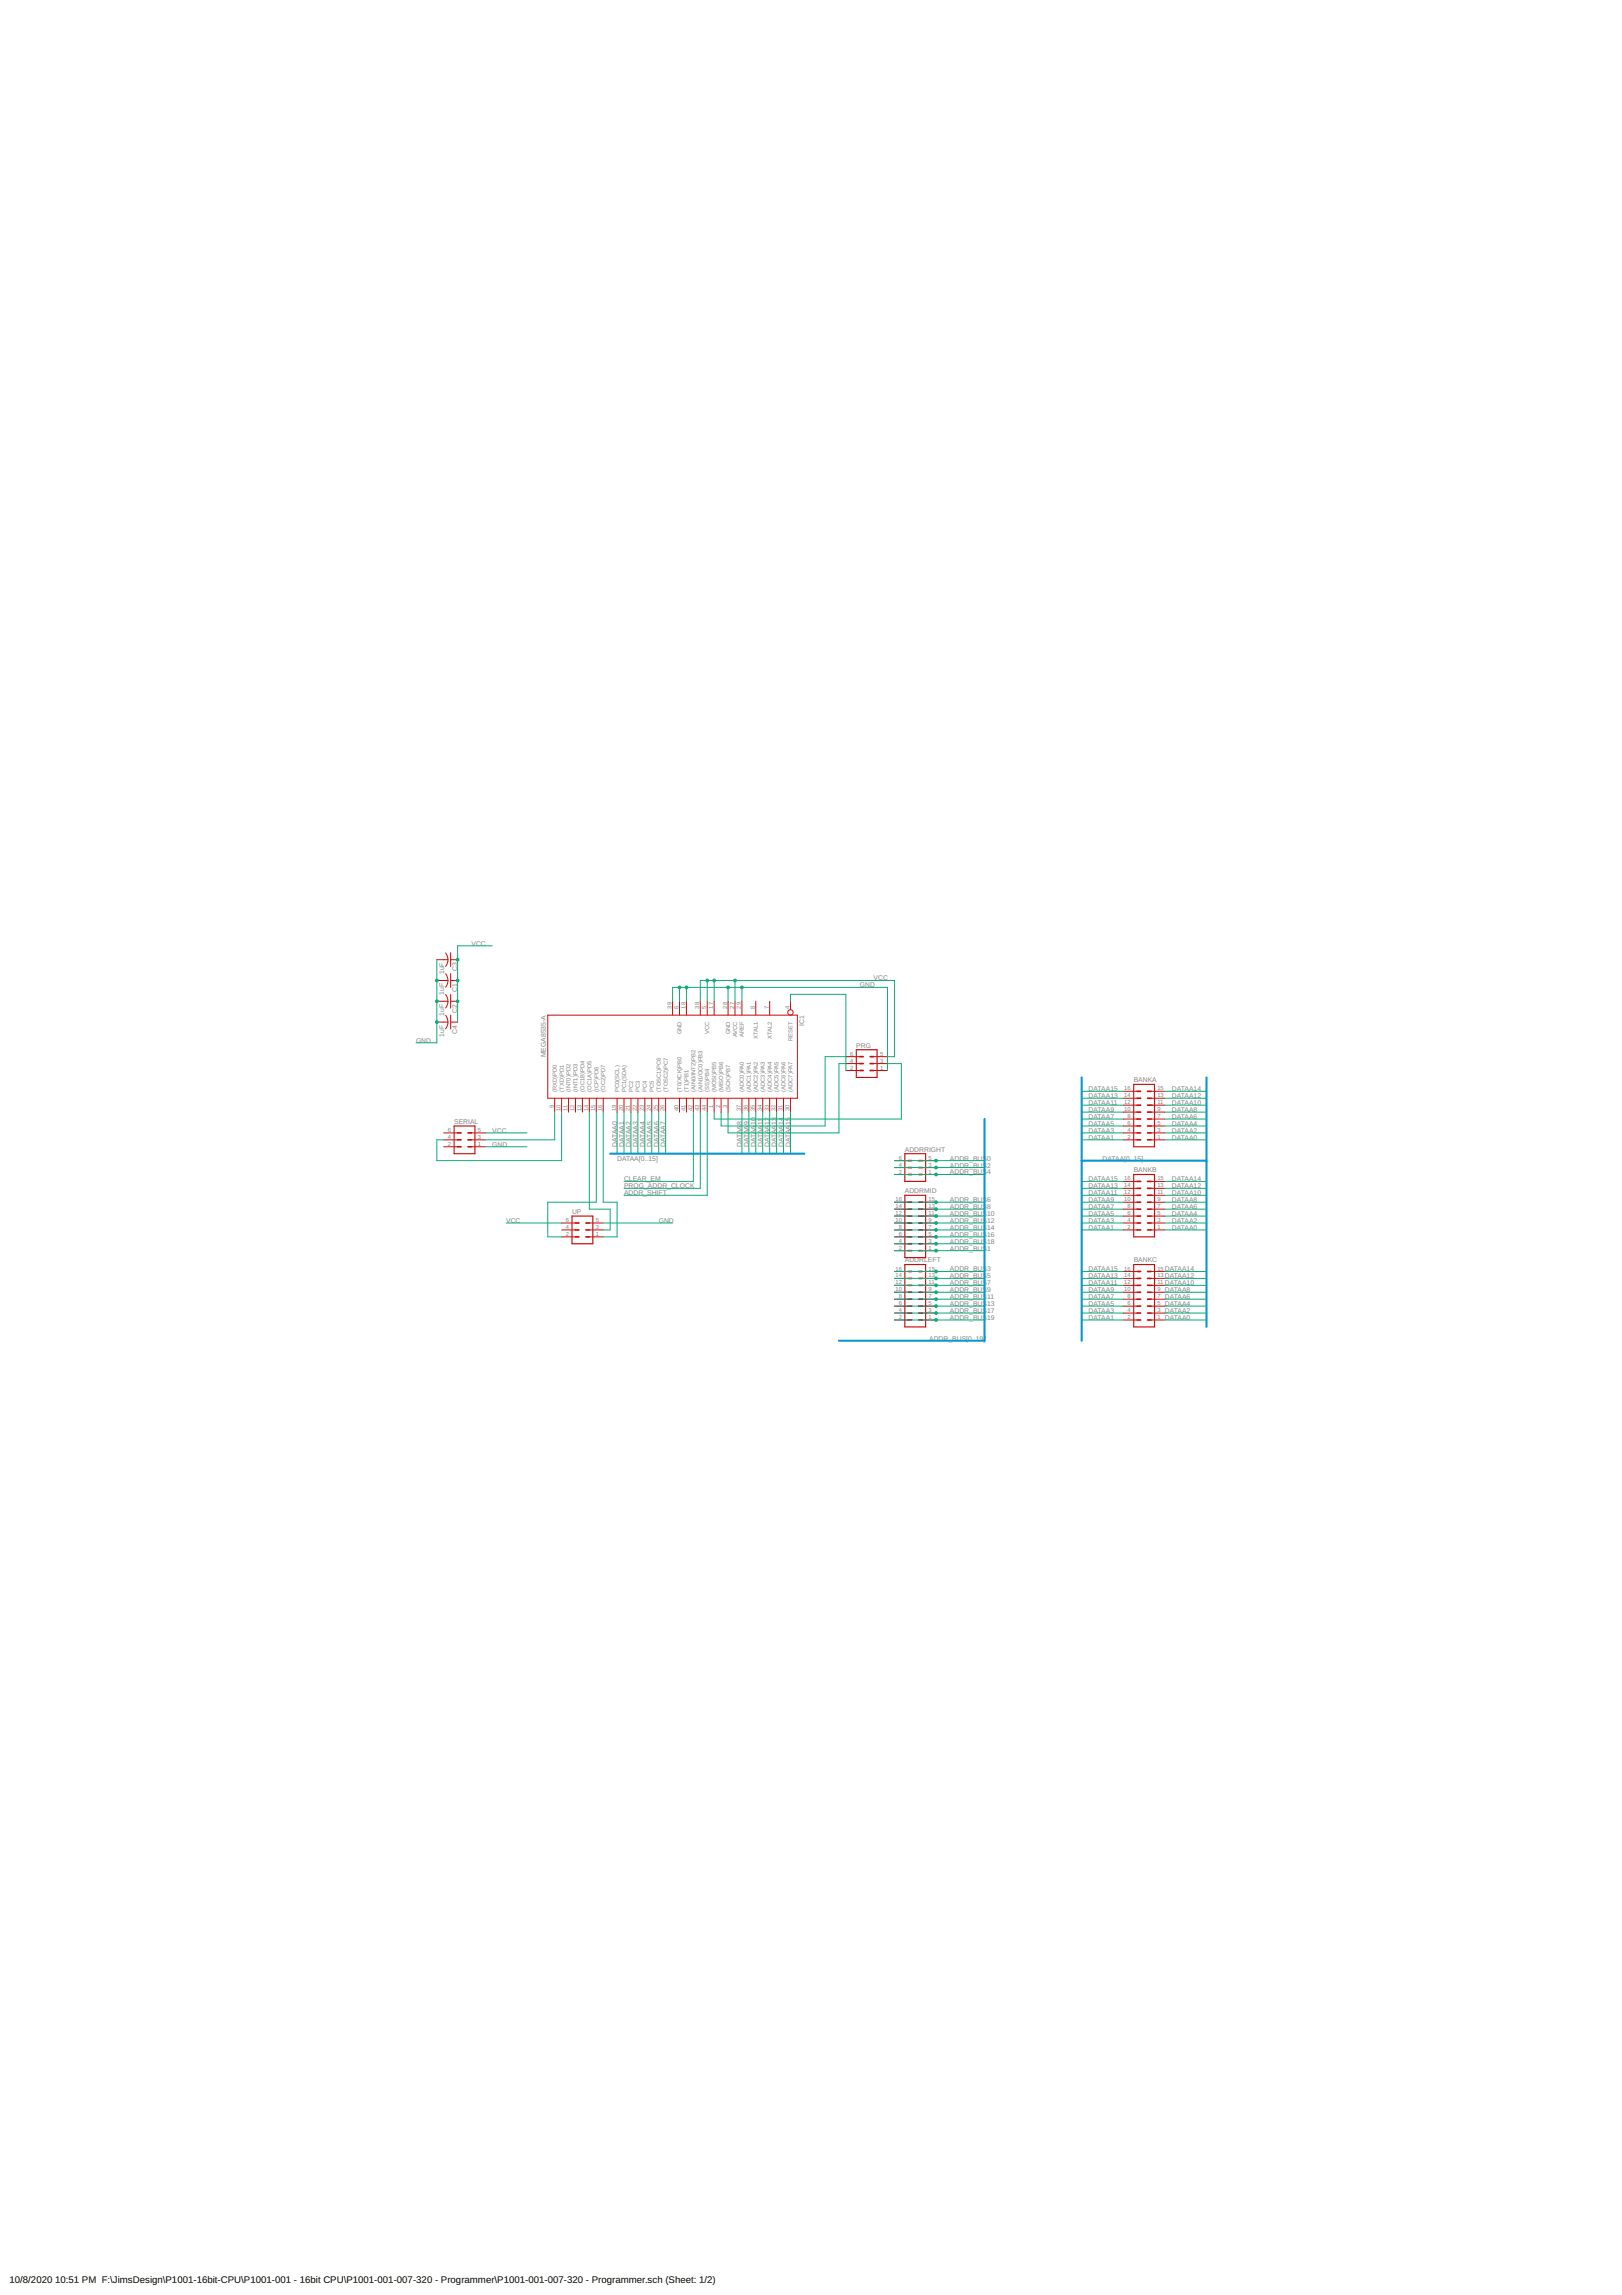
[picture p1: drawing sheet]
<svg xmlns="http://www.w3.org/2000/svg" width="594mm" height="841mm" viewBox="0 0 594 841" stroke-linecap="round" stroke-linejoin="round" font-family="sans-serif">
<defs><g id="words">
<g font-size="3.5">
<text x="3.5" y="836.5">10/8/2020</text>
<text x="20.2" y="836.5">10:51 PM F:\JimsDesign\P1001-16bit-CPU\P1001-001 - 16bit CPU\P1001-001-007-320 - Programmer\P1001-001-007-320 - Programmer.sch (Sheet: 1/2)</text>
</g>
<g font-size="2.5" fill="#808080">
<text x="172.7" y="346.6">VCC</text>
<text x="162.7" y="357" transform="rotate(-90 162.7 357)">1uF</text>
<text x="167.5" y="355.9" transform="rotate(-90 167.5 355.9)">C3</text>
<text x="320" y="359.3">VCC</text>
<text x="162.7" y="364.6" transform="rotate(-90 162.7 364.6)">1uF</text>
<text x="167.5" y="363.5" transform="rotate(-90 167.5 363.5)">C1</text>
<text x="314.9" y="361.8">GND</text>
<text x="167.5" y="371.1" transform="rotate(-90 167.5 371.1)">C2</text>
<text x="162.7" y="372.3" transform="rotate(-90 162.7 372.3)">1uF</text>
<text x="294.6" y="375.9" transform="rotate(-90 294.6 375.9)">IC1</text>
<text x="152.4" y="382.2">GND</text>
<text x="162.7" y="379.9" transform="rotate(-90 162.7 379.9)">1uF</text>
<text x="167.5" y="378.7" transform="rotate(-90 167.5 378.7)">C4</text>
<text x="313.6" y="383.9">PRG</text>
<text x="199.9" y="387.4" transform="rotate(-90 199.9 387.4)">MEGA8535-A</text>
<text x="398.7" y="399.9">DATAA15</text>
<text x="415.2" y="396.6">BANKA</text>
<text x="429.2" y="399.9">DATAA14</text>
<text x="398.7" y="407.5">DATAA9</text>
<text x="398.7" y="405">DATAA11</text>
<text x="398.7" y="402.5">DATAA13</text>
<text x="429.2" y="407.5">DATAA8</text>
<text x="429.2" y="405">DATAA10</text>
<text x="429.2" y="402.5">DATAA12</text>
<text x="166.3" y="411.9">SERIAL</text>
<text x="271.7" y="412.3" transform="rotate(-90 271.7 412.3)">8</text>
<text x="274.3" y="412.3" transform="rotate(-90 274.3 412.3)">9</text>
<text x="276.8" y="412.3" transform="rotate(-90 276.8 412.3)">10</text>
<text x="279.4" y="412.3" transform="rotate(-90 279.4 412.3)">11</text>
<text x="281.9" y="412.3" transform="rotate(-90 281.9 412.3)">12</text>
<text x="284.4" y="412.3" transform="rotate(-90 284.4 412.3)">13</text>
<text x="287" y="412.3" transform="rotate(-90 287 412.3)">14</text>
<text x="289.5" y="412.3" transform="rotate(-90 289.5 412.3)">15</text>
<text x="398.7" y="412.6">DATAA5</text>
<text x="398.7" y="410.1">DATAA7</text>
<text x="429.2" y="412.6">DATAA4</text>
<text x="429.2" y="410.1">DATAA6</text>
<text x="180.3" y="415.2">VCC</text>
<text x="398.7" y="417.7">DATAA1</text>
<text x="398.7" y="415.2">DATAA3</text>
<text x="429.2" y="417.7">DATAA0</text>
<text x="429.2" y="415.2">DATAA2</text>
<text x="180.3" y="420.2">GND</text>
<text x="226" y="420.2" transform="rotate(-90 226 420.2)">DATAA0</text>
<text x="226" y="425.3">DATAA[0..15]</text>
<text x="228.6" y="420.2" transform="rotate(-90 228.6 420.2)">DATAA1</text>
<text x="231.1" y="420.2" transform="rotate(-90 231.1 420.2)">DATAA2</text>
<text x="233.6" y="420.2" transform="rotate(-90 233.6 420.2)">DATAA3</text>
<text x="236.2" y="420.2" transform="rotate(-90 236.2 420.2)">DATAA4</text>
<text x="238.7" y="420.2" transform="rotate(-90 238.7 420.2)">DATAA5</text>
<text x="241.3" y="420.2" transform="rotate(-90 241.3 420.2)">DATAA6</text>
<text x="243.8" y="420.2" transform="rotate(-90 243.8 420.2)">DATAA7</text>
<text x="271.7" y="420.2" transform="rotate(-90 271.7 420.2)">DATAA</text>
<text x="274.3" y="420.2" transform="rotate(-90 274.3 420.2)">DATAA</text>
<text x="276.8" y="420.2" transform="rotate(-90 276.8 420.2)">DATAA</text>
<text x="279.4" y="420.2" transform="rotate(-90 279.4 420.2)">DATAA</text>
<text x="281.9" y="420.2" transform="rotate(-90 281.9 420.2)">DATAA</text>
<text x="284.4" y="420.2" transform="rotate(-90 284.4 420.2)">DATAA</text>
<text x="287" y="420.2" transform="rotate(-90 287 420.2)">DATAA</text>
<text x="289.5" y="420.2" transform="rotate(-90 289.5 420.2)">DATAA</text>
<text x="331.4" y="422">ADDRRIGHT</text>
<text x="347.9" y="425.3">ADDR_BUS0</text>
<text x="403.8" y="425.3">DATAA[0..15]</text>
<text x="347.9" y="430.4">ADDR_BUS4</text>
<text x="347.9" y="427.9">ADDR_BUS2</text>
<text x="415.2" y="429.6">BANKB</text>
<text x="228.6" y="435.5">PROG_ADDR_CLOCK</text>
<text x="228.6" y="432.9">CLEAR_EM</text>
<text x="331.4" y="437.3">ADDRMID</text>
<text x="398.7" y="435.5">DATAA13</text>
<text x="398.7" y="432.9">DATAA15</text>
<text x="429.2" y="435.5">DATAA12</text>
<text x="429.2" y="432.9">DATAA14</text>
<text x="228.6" y="438">ADDR_SHIFT</text>
<text x="347.9" y="443.1">ADDR_BUS8</text>
<text x="347.9" y="440.6">ADDR_BUS6</text>
<text x="398.7" y="443.1">DATAA7</text>
<text x="398.7" y="440.6">DATAA9</text>
<text x="398.7" y="438">DATAA11</text>
<text x="429.2" y="443.1">DATAA6</text>
<text x="429.2" y="440.6">DATAA8</text>
<text x="429.2" y="438">DATAA10</text>
<text x="185.4" y="448.2">VCC</text>
<text x="209.5" y="444.9">UP</text>
<text x="241.3" y="448.2">GND</text>
<text x="347.9" y="448.2">ADDR_BUS12</text>
<text x="347.9" y="445.6">ADDR_BUS10</text>
<text x="398.7" y="448.2">DATAA3</text>
<text x="398.7" y="445.6">DATAA5</text>
<text x="429.2" y="448.2">DATAA2</text>
<text x="429.2" y="445.6">DATAA4</text>
<text x="347.9" y="455.8">ADDR_BUS18</text>
<text x="347.9" y="453.3">ADDR_BUS16</text>
<text x="347.9" y="450.7">ADDR_BUS14</text>
<text x="398.7" y="450.7">DATAA1</text>
<text x="429.2" y="450.7">DATAA0</text>
<text x="347.9" y="458.3">ADDR_BUS1</text>
<text x="331.4" y="462.6">ADDRLEFT</text>
<text x="347.9" y="465.9">ADDR_BUS3</text>
<text x="398.7" y="465.9">DATAA15</text>
<text x="415.2" y="462.6">BANKC</text>
<text x="426.6" y="465.9">DATAA14</text>
<text x="347.9" y="473.6">ADDR_BUS9</text>
<text x="347.9" y="471">ADDR_BUS7</text>
<text x="347.9" y="468.5">ADDR_BUS5</text>
<text x="398.7" y="473.6">DATAA9</text>
<text x="398.7" y="471">DATAA11</text>
<text x="398.7" y="468.5">DATAA13</text>
<text x="426.6" y="473.6">DATAA8</text>
<text x="426.6" y="471">DATAA10</text>
<text x="426.6" y="468.5">DATAA12</text>
<text x="347.9" y="478.6">ADDR_BUS13</text>
<text x="347.9" y="476.1">ADDR_BUS11</text>
<text x="398.7" y="478.6">DATAA5</text>
<text x="398.7" y="476.1">DATAA7</text>
<text x="426.6" y="478.6">DATAA4</text>
<text x="426.6" y="476.1">DATAA6</text>
<text x="347.9" y="483.7">ADDR_BUS19</text>
<text x="347.9" y="481.2">ADDR_BUS17</text>
<text x="398.7" y="483.7">DATAA1</text>
<text x="398.7" y="481.2">DATAA3</text>
<text x="426.6" y="483.7">DATAA0</text>
<text x="426.6" y="481.2">DATAA2</text>
<text x="340.3" y="491.3">ADDR_BUS[0..19]</text>
</g>
<g font-size="2.1" fill="#808080">
<text x="246" y="369.7" transform="rotate(-90 246 369.7)">39</text>
<text x="248.5" y="369.7" transform="rotate(-90 248.5 369.7)">6</text>
<text x="251.1" y="369.7" transform="rotate(-90 251.1 369.7)">18</text>
<text x="256.1" y="369.7" transform="rotate(-90 256.1 369.7)">38</text>
<text x="258.7" y="369.7" transform="rotate(-90 258.7 369.7)">5</text>
<text x="261.2" y="369.7" transform="rotate(-90 261.2 369.7)">17</text>
<text x="266.3" y="369.7" transform="rotate(-90 266.3 369.7)">28</text>
<text x="268.8" y="369.7" transform="rotate(-90 268.8 369.7)">27</text>
<text x="271.4" y="369.7" transform="rotate(-90 271.4 369.7)">29</text>
<text x="276.5" y="369.7" transform="rotate(-90 276.5 369.7)">8</text>
<text x="281.5" y="369.7" transform="rotate(-90 281.5 369.7)">7</text>
<text x="289.2" y="369.7" transform="rotate(-90 289.2 369.7)">4</text>
<text x="249.6" y="379.1" transform="rotate(-90 249.6 379.1)">GND</text>
<text x="259.8" y="378.8" transform="rotate(-90 259.8 378.8)">VCC</text>
<text x="267.4" y="379.1" transform="rotate(-90 267.4 379.1)">GND</text>
<text x="270" y="380.1" transform="rotate(-90 270 380.1)">AVCC</text>
<text x="272.5" y="380" transform="rotate(-90 272.5 380)">AREF</text>
<text x="277.6" y="380.7" transform="rotate(-90 277.6 380.7)">XTAL1</text>
<text x="282.7" y="380.7" transform="rotate(-90 282.7 380.7)">XTAL2</text>
<text x="290.3" y="381.4" transform="rotate(-90 290.3 381.4)">RESET</text>
<text x="311.4" y="389.4">4</text>
<text x="311.4" y="386.9">6</text>
<text x="322.3" y="389.4">3</text>
<text x="322.3" y="386.9">5</text>
<text x="311.4" y="392">2</text>
<text x="322.3" y="392">1</text>
<text x="203.9" y="400.1" transform="rotate(-90 203.9 400.1)">(RXD)PD0</text>
<text x="206.5" y="400.1" transform="rotate(-90 206.5 400.1)">(TXD)PD1</text>
<text x="209" y="400.1" transform="rotate(-90 209 400.1)">(INT0)PD2</text>
<text x="211.5" y="400.1" transform="rotate(-90 211.5 400.1)">(INT1)PD3</text>
<text x="214.1" y="400.1" transform="rotate(-90 214.1 400.1)">(OC1B)PD4</text>
<text x="216.6" y="400.1" transform="rotate(-90 216.6 400.1)">(OC1A)PD5</text>
<text x="219.2" y="400.1" transform="rotate(-90 219.2 400.1)">(ICP)PD6</text>
<text x="221.7" y="400.1" transform="rotate(-90 221.7 400.1)">(OC2)PD7</text>
<text x="226.8" y="400.1" transform="rotate(-90 226.8 400.1)">PC0(SCL)</text>
<text x="229.3" y="400.1" transform="rotate(-90 229.3 400.1)">PC1(SDA)</text>
<text x="231.9" y="400.1" transform="rotate(-90 231.9 400.1)">PC2</text>
<text x="234.4" y="400.1" transform="rotate(-90 234.4 400.1)">PC3</text>
<text x="236.9" y="400.1" transform="rotate(-90 236.9 400.1)">PC4</text>
<text x="239.5" y="400.1" transform="rotate(-90 239.5 400.1)">PC5</text>
<text x="242" y="400.1" transform="rotate(-90 242 400.1)">(TOSC1)PC6</text>
<text x="244.6" y="400.1" transform="rotate(-90 244.6 400.1)">(TOSC2)PC7</text>
<text x="249.6" y="400.1" transform="rotate(-90 249.6 400.1)">(T0/XCK)PB0</text>
<text x="252.2" y="400.1" transform="rotate(-90 252.2 400.1)">(T1)PB1</text>
<text x="254.7" y="400.1" transform="rotate(-90 254.7 400.1)">(AIN0/INT2)PB2</text>
<text x="257.3" y="400.1" transform="rotate(-90 257.3 400.1)">(AIN1/OC0)PB3</text>
<text x="259.8" y="400.1" transform="rotate(-90 259.8 400.1)">(SS)PB4</text>
<text x="262.3" y="400.1" transform="rotate(-90 262.3 400.1)">(MOSI)PB5</text>
<text x="264.9" y="400.1" transform="rotate(-90 264.9 400.1)">(MISO)PB6</text>
<text x="267.4" y="400.1" transform="rotate(-90 267.4 400.1)">(SCK)PB7</text>
<text x="272.5" y="400.1" transform="rotate(-90 272.5 400.1)">(ADC0)PA0</text>
<text x="275" y="400.1" transform="rotate(-90 275 400.1)">(ADC1)PA1</text>
<text x="277.6" y="400.1" transform="rotate(-90 277.6 400.1)">(ADC2)PA2</text>
<text x="280.1" y="400.1" transform="rotate(-90 280.1 400.1)">(ADC3)PA3</text>
<text x="282.7" y="400.1" transform="rotate(-90 282.7 400.1)">(ADC4)PA4</text>
<text x="285.2" y="400.1" transform="rotate(-90 285.2 400.1)">(ADC5)PA5</text>
<text x="287.7" y="400.1" transform="rotate(-90 287.7 400.1)">(ADC6)PA6</text>
<text x="290.3" y="400.1" transform="rotate(-90 290.3 400.1)">(ADC7)PA7</text>
<text x="411.8" y="399.6">16</text>
<text x="423.9" y="399.6">15</text>
<text x="202.8" y="406" transform="rotate(-90 202.8 406)">9</text>
<text x="205.3" y="407.2" transform="rotate(-90 205.3 407.2)">10</text>
<text x="207.9" y="407" transform="rotate(-90 207.9 407)">11</text>
<text x="210.4" y="407.2" transform="rotate(-90 210.4 407.2)">12</text>
<text x="213" y="407.2" transform="rotate(-90 213 407.2)">13</text>
<text x="215.5" y="407.2" transform="rotate(-90 215.5 407.2)">14</text>
<text x="218" y="407.2" transform="rotate(-90 218 407.2)">15</text>
<text x="220.6" y="407.2" transform="rotate(-90 220.6 407.2)">16</text>
<text x="225.7" y="407.2" transform="rotate(-90 225.7 407.2)">19</text>
<text x="228.2" y="407.2" transform="rotate(-90 228.2 407.2)">20</text>
<text x="230.7" y="407.2" transform="rotate(-90 230.7 407.2)">21</text>
<text x="233.3" y="407.2" transform="rotate(-90 233.3 407.2)">22</text>
<text x="235.8" y="407.2" transform="rotate(-90 235.8 407.2)">23</text>
<text x="238.4" y="407.2" transform="rotate(-90 238.4 407.2)">24</text>
<text x="240.9" y="407.2" transform="rotate(-90 240.9 407.2)">25</text>
<text x="243.4" y="407.2" transform="rotate(-90 243.4 407.2)">26</text>
<text x="248.5" y="407.2" transform="rotate(-90 248.5 407.2)">40</text>
<text x="251.1" y="407.2" transform="rotate(-90 251.1 407.2)">41</text>
<text x="253.6" y="407.2" transform="rotate(-90 253.6 407.2)">42</text>
<text x="256.1" y="407.2" transform="rotate(-90 256.1 407.2)">43</text>
<text x="258.7" y="407.2" transform="rotate(-90 258.7 407.2)">44</text>
<text x="261.2" y="406" transform="rotate(-90 261.2 406)">1</text>
<text x="263.8" y="406" transform="rotate(-90 263.8 406)">2</text>
<text x="266.3" y="406" transform="rotate(-90 266.3 406)">3</text>
<text x="271.4" y="407.2" transform="rotate(-90 271.4 407.2)">37</text>
<text x="273.9" y="407.2" transform="rotate(-90 273.9 407.2)">36</text>
<text x="276.5" y="407.2" transform="rotate(-90 276.5 407.2)">35</text>
<text x="279" y="407.2" transform="rotate(-90 279 407.2)">34</text>
<text x="281.5" y="407.2" transform="rotate(-90 281.5 407.2)">33</text>
<text x="284.1" y="407.2" transform="rotate(-90 284.1 407.2)">32</text>
<text x="286.6" y="407.2" transform="rotate(-90 286.6 407.2)">31</text>
<text x="289.2" y="407.2" transform="rotate(-90 289.2 407.2)">30</text>
<text x="411.8" y="407.2">10</text>
<text x="411.8" y="404.7">12</text>
<text x="411.8" y="402.1">14</text>
<text x="423.9" y="407.2">9</text>
<text x="423.9" y="404.7">11</text>
<text x="423.9" y="402.1">13</text>
<text x="413" y="412.3">6</text>
<text x="413" y="409.7">8</text>
<text x="423.9" y="412.3">5</text>
<text x="423.9" y="409.7">7</text>
<text x="164.1" y="419.9">2</text>
<text x="164.1" y="417.3">4</text>
<text x="164.1" y="414.8">6</text>
<text x="175" y="419.9">1</text>
<text x="175" y="417.3">3</text>
<text x="175" y="414.8">5</text>
<text x="413" y="417.3">2</text>
<text x="413" y="414.8">4</text>
<text x="423.9" y="417.3">1</text>
<text x="423.9" y="414.8">3</text>
<text x="329.2" y="425">6</text>
<text x="340.1" y="425">5</text>
<text x="329.2" y="430">2</text>
<text x="329.2" y="427.5">4</text>
<text x="340.1" y="430">1</text>
<text x="340.1" y="427.5">3</text>
<text x="411.8" y="437.7">12</text>
<text x="411.8" y="435.1">14</text>
<text x="411.8" y="432.6">16</text>
<text x="423.9" y="437.7">11</text>
<text x="423.9" y="435.1">13</text>
<text x="423.9" y="432.6">15</text>
<text x="328" y="442.7">14</text>
<text x="328" y="440.2">16</text>
<text x="340.1" y="442.7">13</text>
<text x="340.1" y="440.2">15</text>
<text x="411.8" y="440.2">10</text>
<text x="413" y="442.7">8</text>
<text x="423.9" y="442.7">7</text>
<text x="423.9" y="440.2">9</text>
<text x="207.3" y="447.8">6</text>
<text x="218.2" y="447.8">5</text>
<text x="328" y="447.8">10</text>
<text x="328" y="445.3">12</text>
<text x="340.1" y="447.8">9</text>
<text x="340.1" y="445.3">11</text>
<text x="413" y="447.8">4</text>
<text x="413" y="445.3">6</text>
<text x="423.9" y="447.8">3</text>
<text x="423.9" y="445.3">5</text>
<text x="207.3" y="452.9">2</text>
<text x="207.3" y="450.4">4</text>
<text x="218.2" y="452.9">1</text>
<text x="218.2" y="450.4">3</text>
<text x="329.2" y="455.4">4</text>
<text x="329.2" y="452.9">6</text>
<text x="329.2" y="450.4">8</text>
<text x="340.1" y="455.4">3</text>
<text x="340.1" y="452.9">5</text>
<text x="340.1" y="450.4">7</text>
<text x="413" y="450.4">2</text>
<text x="423.9" y="450.4">1</text>
<text x="329.2" y="458">2</text>
<text x="340.1" y="458">1</text>
<text x="328" y="465.6">16</text>
<text x="340.1" y="465.6">15</text>
<text x="411.8" y="465.6">16</text>
<text x="423.9" y="465.6">15</text>
<text x="328" y="473.2">10</text>
<text x="328" y="470.7">12</text>
<text x="328" y="468.1">14</text>
<text x="340.1" y="473.2">9</text>
<text x="340.1" y="470.7">11</text>
<text x="340.1" y="468.1">13</text>
<text x="411.8" y="473.2">10</text>
<text x="411.8" y="470.7">12</text>
<text x="411.8" y="468.1">14</text>
<text x="423.9" y="473.2">9</text>
<text x="423.9" y="470.7">11</text>
<text x="423.9" y="468.1">13</text>
<text x="329.2" y="478.3">6</text>
<text x="329.2" y="475.8">8</text>
<text x="340.1" y="478.3">5</text>
<text x="340.1" y="475.8">7</text>
<text x="413" y="478.3">6</text>
<text x="413" y="475.8">8</text>
<text x="423.9" y="478.3">5</text>
<text x="423.9" y="475.8">7</text>
<text x="329.2" y="483.4">2</text>
<text x="329.2" y="480.8">4</text>
<text x="340.1" y="483.4">1</text>
<text x="340.1" y="480.8">3</text>
<text x="413" y="483.4">2</text>
<text x="413" y="480.8">4</text>
<text x="423.9" y="483.4">1</text>
<text x="423.9" y="480.8">3</text>
</g>
</g></defs>
<path d="M313.6 384.7h7.6v10.1h-7.6zM415.2 397.4h7.6v22.8h-7.6zM166.3 412.6h7.6v10.2h-7.6zM331.4 438h7.6v22.9h-7.6zM331.4 422.8h7.6v10.1h-7.6zM415.2 430.4h7.6v22.9h-7.6zM209.5 445.6h7.6v10.2h-7.6zM331.4 463.4h7.6v22.9h-7.6zM415.2 463.4h7.6v22.9h-7.6z" fill="none" stroke="#c90d0c" stroke-width=".42"/>
<g fill="none" stroke="#c90d0c" stroke-width=".37">
<path d="M160 351.7h4M160 359.3h4M163.2 349.2l.7 1.4 .1 1.1M163.2 356.8l.7 1.4 .1 1.1M164.1 351.7l-.2 1-.7 1.5M164.1 359.3l-.2 1.1-.7 1.4M165.1 349.1v5.1M165.1 356.8v5M165.1 351.7h2.5M165.1 359.3h2.5M160 366.9h4M160 374.5h4"/>
<path d="M163.2 364.4l.5 1 .3 1.5M163.2 372.1l.5 .9 .3 1.5M164.1 366.9l-.2 1.1-.7 1.4M164.1 374.5l-.2 1.1-.7 1.4M165.1 364.4v5.1M165.1 372v5.1M165.1 366.9h2.5M165.1 374.5h2.5M200.6 372h91.5v30.5h-91.5zM246.3 366.9v5.1M248.9 366.9v5.1M251.4 366.9v5.1"/>
<path d="M256.5 366.9v5.1M259 366.9v5.1M261.6 366.9v5.1M266.7 366.9v5.1M269.2 366.9v5.1M271.7 366.9v5.1M276.8 366.9v5.1M281.9 366.9v5.1M289.5 366.9v3.1M309.8 392.3h5.1M309.8 389.8h5.1M309.8 387.2h5.1"/>
<path d="M320 392.3h5.1M320 389.8h5.1M320 387.2h5.1M411.4 399.9h5.1M421.6 399.9h5.1M162.5 417.7h5.1M162.5 415.2h5.1M172.7 417.7h5.1M172.7 415.2h5.1M203.2 402.5v5M205.7 402.5v5M208.2 402.5v5"/>
<path d="M210.8 402.5v5M213.3 402.5v5M215.9 402.5v5M218.4 402.5v5M220.9 402.5v5M226 402.5v5M228.6 402.5v5M231.1 402.5v5M233.6 402.5v5M236.2 402.5v5M238.7 402.5v5M241.3 402.5v5"/>
<path d="M243.8 402.5v5M248.9 402.5v5M251.4 402.5v5M254 402.5v5M256.5 402.5v5M259 402.5v5M261.6 402.5v5M264.1 402.5v5M266.7 402.5v5M271.7 402.5v5M274.3 402.5v5M276.8 402.5v5"/>
<path d="M279.4 402.5v5M281.9 402.5v5M284.4 402.5v5M287 402.5v5M289.5 402.5v5M411.4 405h5.1M411.4 417.7h5.1M411.4 415.2h5.1M411.4 412.6h5.1M411.4 410.1h5.1M411.4 407.5h5.1M411.4 402.5h5.1"/>
<path d="M421.6 405h5.1M421.6 417.7h5.1M421.6 415.2h5.1M421.6 412.6h5.1M421.6 410.1h5.1M421.6 407.5h5.1M421.6 402.5h5.1M162.5 420.2h5.1M172.7 420.2h5.1M327.6 430.4h5.1M327.6 427.9h5.1M327.6 425.3h5.1"/>
<path d="M337.8 430.4h5M337.8 427.9h5M337.8 425.3h5M411.4 438h5.1M411.4 435.5h5.1M411.4 432.9h5.1M421.6 438h5.1M421.6 435.5h5.1M421.6 432.9h5.1M205.7 453.3h5.1M205.7 450.7h5.1M205.7 448.2h5.1"/>
<path d="M215.9 453.3h5M215.9 450.7h5M215.9 448.2h5M327.6 445.6h5.1M327.6 458.3h5.1M327.6 455.8h5.1M327.6 453.3h5.1M327.6 450.7h5.1M327.6 448.2h5.1M327.6 443.1h5.1M327.6 440.6h5.1M337.8 445.6h5"/>
<path d="M337.8 458.3h5M337.8 455.8h5M337.8 453.3h5M337.8 450.7h5M337.8 448.2h5M337.8 443.1h5M337.8 440.6h5M411.4 445.6h5.1M411.4 450.7h5.1M411.4 448.2h5.1M411.4 443.1h5.1M411.4 440.6h5.1"/>
<path d="M421.6 445.6h5.1M421.6 450.7h5.1M421.6 448.2h5.1M421.6 443.1h5.1M421.6 440.6h5.1M327.6 471h5.1M327.6 478.6h5.1M327.6 476.1h5.1M327.6 473.6h5.1M327.6 468.5h5.1M327.6 465.9h5.1M337.8 471h5"/>
<path d="M337.8 478.6h5M337.8 476.1h5M337.8 473.6h5M337.8 468.5h5M337.8 465.9h5M411.4 471h5.1M411.4 478.6h5.1M411.4 476.1h5.1M411.4 473.6h5.1M411.4 468.5h5.1M411.4 465.9h5.1M421.6 471h5.1"/>
<path d="M421.6 478.6h5.1M421.6 476.1h5.1M421.6 473.6h5.1M421.6 468.5h5.1M421.6 465.9h5.1M327.6 483.7h5.1M327.6 481.2h5.1M337.8 483.7h5M337.8 481.2h5M411.4 483.7h5.1M411.4 481.2h5.1M421.6 483.7h5.1"/>
<path d="M421.6 481.2h5.1"/>
<circle cx="289.5" cy="371" r=".99"/>
</g>
<g fill="none" stroke="#c90d0c" stroke-width=".61">
<path d="M314.9 387.2h1.3M314.9 389.8h1.3M314.9 392.3h1.3M318.7 387.2h1.3M318.7 389.8h1.3M318.7 392.3h1.3M416.5 399.9h1.3M420.3 399.9h1.3M167.6 415.2h1.3M167.6 417.7h1.3M171.4 415.2h1.3M171.4 417.7h1.3"/>
<path d="M416.5 407.5h1.3M416.5 410.1h1.3M416.5 412.6h1.3M416.5 415.2h1.3M416.5 417.7h1.3M416.5 405h1.3M416.5 402.5h1.3M420.3 407.5h1.3M420.3 410.1h1.3M420.3 412.6h1.3M420.3 415.2h1.3M420.3 417.7h1.3"/>
<path d="M420.3 405h1.3M420.3 402.5h1.3M167.6 420.2h1.3M171.4 420.2h1.3M332.7 425.3h1.2M332.7 427.9h1.2M332.7 430.4h1.2M336.5 425.3h1.3M336.5 427.9h1.3M336.5 430.4h1.3M416.5 438h1.3M416.5 435.5h1.3"/>
<path d="M416.5 432.9h1.3M420.3 438h1.3M420.3 435.5h1.3M420.3 432.9h1.3M210.8 448.2h1.2M210.8 450.7h1.2M210.8 453.3h1.2M214.6 448.2h1.3M214.6 450.7h1.3M214.6 453.3h1.3M332.7 448.2h1.2M332.7 450.7h1.2"/>
<path d="M332.7 453.3h1.2M332.7 455.8h1.2M332.7 458.3h1.2M332.7 445.6h1.2M332.7 443.1h1.2M332.7 440.6h1.2M336.5 448.2h1.3M336.5 450.7h1.3M336.5 453.3h1.3M336.5 455.8h1.3M336.5 458.3h1.3M336.5 445.6h1.3"/>
<path d="M336.5 443.1h1.3M336.5 440.6h1.3M416.5 448.2h1.3M416.5 450.7h1.3M416.5 445.6h1.3M416.5 443.1h1.3M416.5 440.6h1.3M420.3 448.2h1.3M420.3 450.7h1.3M420.3 445.6h1.3M420.3 443.1h1.3M420.3 440.6h1.3"/>
<path d="M332.7 473.6h1.2M332.7 476.1h1.2M332.7 478.6h1.2M332.7 471h1.2M332.7 468.5h1.2M332.7 465.9h1.2M336.5 473.6h1.3M336.5 476.1h1.3M336.5 478.6h1.3M336.5 471h1.3M336.5 468.5h1.3M336.5 465.9h1.3"/>
<path d="M416.5 473.6h1.3M416.5 476.1h1.3M416.5 478.6h1.3M416.5 471h1.3M416.5 468.5h1.3M416.5 465.9h1.3M420.3 473.6h1.3M420.3 476.1h1.3M420.3 478.6h1.3M420.3 471h1.3M420.3 468.5h1.3M420.3 465.9h1.3"/>
<path d="M332.7 481.2h1.2M332.7 483.7h1.2M336.5 481.2h1.3M336.5 483.7h1.3M416.5 481.2h1.3M416.5 483.7h1.3M420.3 481.2h1.3M420.3 483.7h1.3"/>
</g>
<path d="M396.2 394.8v96.5M441.9 394.8v91.5M360.6 410.1v81.2h-53.3M223.5 422.8h71.1M396.2 425.3h45.7" fill="none" stroke="#0696d7" stroke-width=".76"/>
<g fill="none" stroke="#0dab76" stroke-width=".37">
<path d="M160 351.7v30.4h-7.6M180.3 346.6h-12.7v27.9M259 359.3v7.6M261.6 359.3v7.6M269.2 359.3v7.6M246.3 366.9v-5.1h78.8v30.5M248.9 361.8v5.1M251.4 361.8v5.1M256.5 366.9v-7.6h71.1v27.9h-2.5M266.7 361.8v5.1M271.7 361.8v5.1M289.5 366.9v-2.5h20.3v27.9"/>
<path d="M309.8 389.8h-2.5v25.4h-40.6v-7.7M309.8 387.2h-7.6v25.4h-38.1v-5.1M325.1 389.8h5v20.3h-68.5v-2.6M396.2 399.9h15.2M426.7 399.9h15.2M177.8 415.2h15.2M203.2 407.5v10.2h-25.4M205.7 407.5v17.8h-45.7v-7.6h2.5M215.9 407.5v35.6h7.6v7.6h-2.6M218.4 407.5v33.1h-17.8v12.7h5.1M220.9 407.5v33.1h5.1v12.7h-5.1M226 407.5v15.3"/>
<path d="M228.6 407.5v15.3M231.1 407.5v15.3M233.6 407.5v15.3M236.2 407.5v15.3M238.7 407.5v15.3M241.3 407.5v15.3M243.8 407.5v15.3M254 407.5v25.4h-25.4M256.5 407.5v28h-27.9M259 407.5v30.5h-30.4M271.7 407.5v15.3M274.3 407.5v15.3"/>
<path d="M276.8 407.5v15.3M279.4 407.5v15.3M281.9 407.5v15.3M284.4 407.5v15.3M287 407.5v15.3M289.5 407.5v15.3M396.2 417.7h15.2M396.2 415.2h15.2M396.2 412.6h15.2M396.2 410.1h15.2M396.2 407.5h15.2M396.2 405h15.2"/>
<path d="M396.2 402.5h15.2M426.7 417.7h15.2M426.7 415.2h15.2M426.7 412.6h15.2M426.7 410.1h15.2M426.7 407.5h15.2M426.7 405h15.2M426.7 402.5h15.2M177.8 420.2h15.2M327.6 430.4h33M327.6 427.9h33M327.6 425.3h33"/>
<path d="M396.2 438h15.2M396.2 435.5h15.2M396.2 432.9h15.2M426.7 438h15.2M426.7 435.5h15.2M426.7 432.9h15.2M185.4 448.2h20.3M220.9 448.2h25.4M327.6 450.7h33M327.6 448.2h33M327.6 445.6h33M327.6 443.1h33"/>
<path d="M327.6 440.6h33M327.6 458.3h33M327.6 455.8h33M327.6 453.3h33M396.2 450.7h15.2M396.2 448.2h15.2M396.2 445.6h15.2M396.2 443.1h15.2M396.2 440.6h15.2M426.7 450.7h15.2M426.7 448.2h15.2M426.7 445.6h15.2"/>
<path d="M426.7 443.1h15.2M426.7 440.6h15.2M327.6 478.6h33M327.6 476.1h33M327.6 473.6h33M327.6 471h33M327.6 468.5h33M327.6 465.9h33M396.2 478.6h15.2M396.2 476.1h15.2M396.2 473.6h15.2M396.2 471h15.2"/>
<path d="M396.2 468.5h15.2M396.2 465.9h15.2M426.7 478.6h15.2M426.7 476.1h15.2M426.7 473.6h15.2M426.7 471h15.2M426.7 468.5h15.2M426.7 465.9h15.2M327.6 483.7h33M327.6 481.2h33M396.2 483.7h15.2M396.2 481.2h15.2"/>
<path d="M426.7 483.7h15.2M426.7 481.2h15.2"/>
</g>
<g fill="#0dab76" stroke="#0dab76" stroke-width=".37">
<circle cx="342.8" cy="483.7" r=".51"/>
<circle cx="342.8" cy="481.2" r=".51"/>
<circle cx="342.8" cy="478.6" r=".51"/>
<circle cx="342.8" cy="476.1" r=".51"/>
<circle cx="342.8" cy="473.6" r=".51"/>
<circle cx="342.8" cy="471" r=".51"/>
<circle cx="342.8" cy="468.5" r=".51"/>
<circle cx="342.8" cy="465.9" r=".51"/>
<circle cx="342.8" cy="458.3" r=".51"/>
<circle cx="342.8" cy="455.8" r=".51"/>
<circle cx="342.8" cy="453.3" r=".51"/>
<circle cx="342.8" cy="450.7" r=".51"/>
<circle cx="342.8" cy="448.2" r=".51"/>
<circle cx="342.8" cy="445.6" r=".51"/>
<circle cx="342.8" cy="443.1" r=".51"/>
<circle cx="342.8" cy="440.6" r=".51"/>
<circle cx="342.8" cy="430.4" r=".51"/>
<circle cx="342.8" cy="427.9" r=".51"/>
<circle cx="342.8" cy="425.3" r=".51"/>
<circle cx="269.2" cy="359.3" r=".51"/>
<circle cx="261.6" cy="359.3" r=".51"/>
<circle cx="259" cy="359.3" r=".51"/>
<circle cx="167.6" cy="351.7" r=".51"/>
<circle cx="167.6" cy="359.3" r=".51"/>
<circle cx="167.6" cy="366.9" r=".51"/>
<circle cx="271.7" cy="361.8" r=".51"/>
<circle cx="266.7" cy="361.8" r=".51"/>
<circle cx="251.4" cy="361.8" r=".51"/>
<circle cx="248.9" cy="361.8" r=".51"/>
<circle cx="160" cy="359.3" r=".51"/>
<circle cx="160" cy="366.9" r=".51"/>
<circle cx="160" cy="374.5" r=".51"/>
</g>
<use href="#words"/>
</svg>
